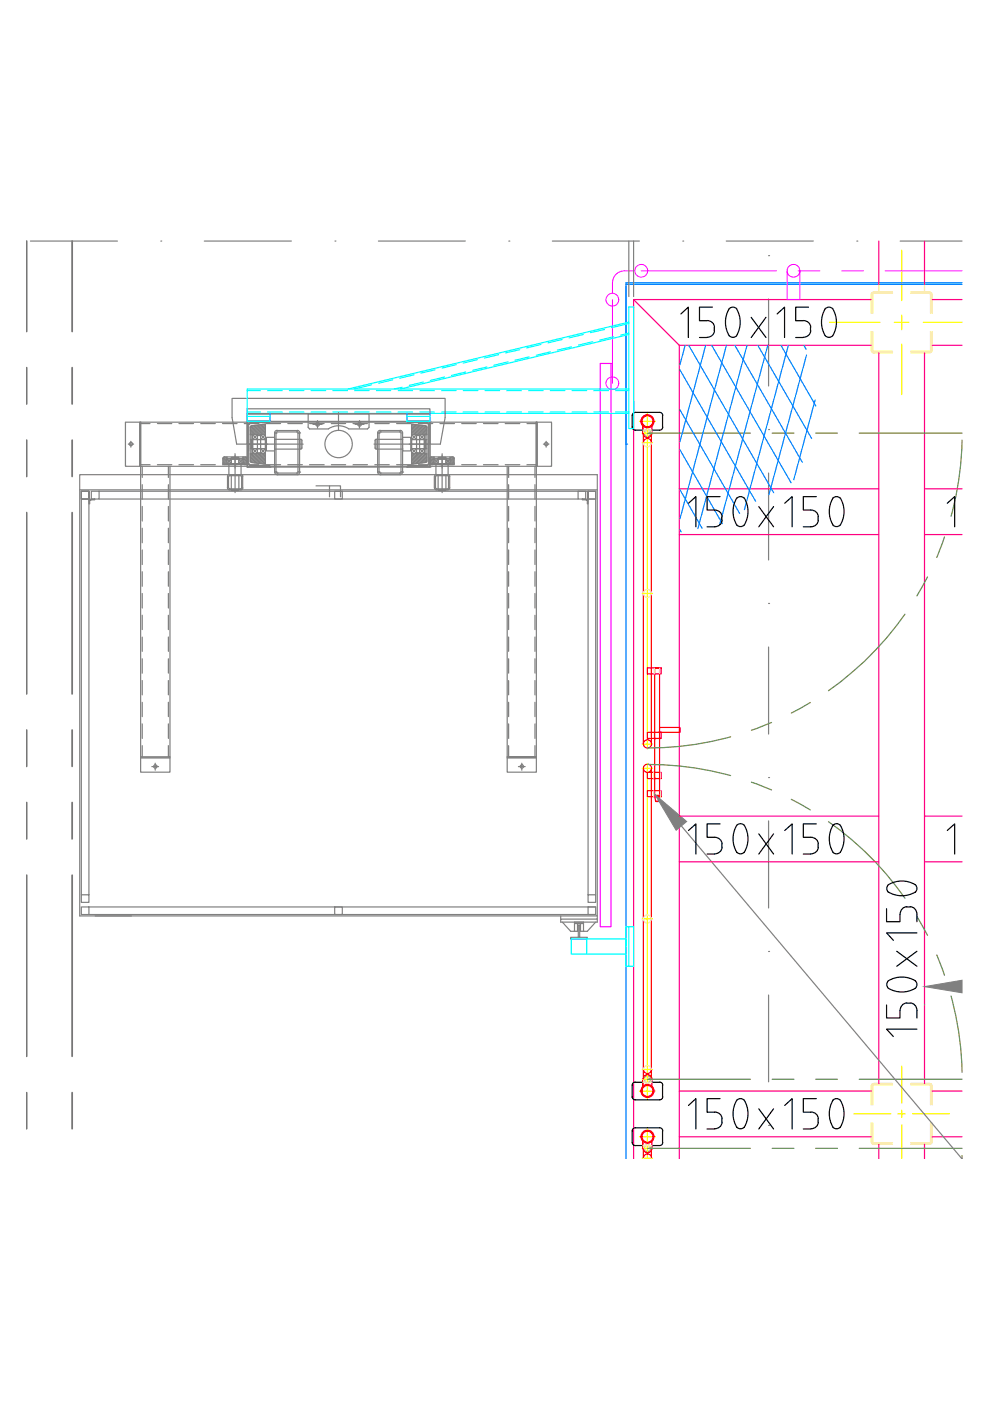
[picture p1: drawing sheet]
<svg xmlns="http://www.w3.org/2000/svg" width="210mm" height="297mm" viewBox="0 0 210 297" stroke-linecap="round" stroke-linejoin="round" font-family="sans-serif">
<!-- layer: WALL -->
<g fill="none" stroke="#767676" stroke-width=".38">
<path d="M5.6 51.1v19.2M15.3 51.1v19.2M5.6 77.9v7.8M15.3 77.9v7.8M5.6 93.3v7.7M15.3 93.3v7.7M5.6 108.7v38.4M15.3 108.7v38.4M5.6 154.8v7.7M15.3 154.8v7.7M5.6 170.2v7.7M15.3 170.2v7.7"/>
<path d="M5.6 185.6v38.4M15.3 185.6v38.4M5.6 231.7v7.6M15.3 231.7v7.6"/>
</g>
<!-- layer: A-GRID -->
<g fill="none" stroke="#808080" stroke-width=".25">
<path d="M6.4 51.1h18.5M34.1 51.1h.1M43.3 51.1h18.5M71 51.1h.1M80.2 51.1h18.5M107.9 51.1h.1M117.1 51.1h18.5M144.8 51.1h.1M154 51.1h18.4M163 54.2h.1M181.7 51.1h.1M190.9 51.1h13.1"/>
<path d="M163 63.4v18.4M163 91.1h.1M163 100.3v18.4M163 127.9h.1M163 137.2v18.4M163 164.9h.1M163 174v18.5M163 201.7h.1M163 211v18.4M163 238.6h.1"/>
</g>
<!-- layer: CL -->
<g fill="none" stroke="#ff0" stroke-width=".25">
<path d="M191.2 53.1v10.6M175.9 68.3h10.7M189.6 68.3h3.1M191.2 66.8v3.1M191.2 73v10.7M195.8 68.3h8.2M135.6 89.3h3.4M136.2 93.9h2.2M136.2 91.8h2.2M137.3 87.4v71.4M136.2 125.8h2.2M136.2 157.7h2.2"/>
<path d="M136.2 162.9h2.2M137.3 161.9v71.3M136.2 194.8h2.2M135.6 231.3h3.4M136.2 226.8h2.2M136.2 228.8h2.2M137.3 239.1v6.6M181 236.1h7.9M190.4 236.1h1.6M191.2 226v7.9M191.2 235.4v1.5M191.2 238.5v7.2"/>
<path d="M193.5 236.1h7.8M135.6 241h3.4M136.2 245.5h2.2M136.2 243.5h2.2"/>
</g>
<!-- layer: HI -->
<g fill="none" stroke="#ffdf7f" stroke-width=".25">
<path d="M184.7 70.3l.1 4.3 .4 .2h4M185.1 70.3v4.1l4.1 .1M186.3 60.3v1.6M189.2 61.9h-4l-.4 .3-.1 4.2M189.2 62.2l-4.1 .1v4.1M193.1 61.9h4l.4 .3 .1 4.2M193.1 62.2l4.1 .1 .1 4.1M196 60.3v1.6M197.3 70.3l-.1 4.1-4.1 .1M197.6 70.3l-.1 4.3-.4 .2h-4M136.3 91.2h1.9M136.4 92.3a.93 .93 0 0 1 .9-1.4 .93 .93 0 0 1 .8 1.4"/>
<path d="M136.4 93.9a.85 .85 0 0 0 .9 .9 .85 .85 0 0 0 .8-.9M138.7 141.6v1.3M138.7 155.3v1.3M139.9 141.6v1.3M139.9 155.3v1.3M138.6 163.8v1.3M138.6 167.7v1.2M140 163.8v1.3M140 167.7v1.2M136.3 229.5h1.9M136.4 228.4a.93 .93 0 0 0 .9 1.3 .93 .93 0 0 0 .8-1.3M136.4 226.8a.85 .85 0 0 1 .9-.9 .85 .85 0 0 1 .8 .9"/>
<path d="M184.7 238.1v4l.3 .4 4.2 .1M185.1 238.1v4.1l4.1 .1M189.2 229.7l-4.2 .1-.3 .4v4M189.2 230l-4.1 .1v4.1M193.1 229.7l4.3 .1 .2 .4v4M193.1 230l4.1 .1 .1 4.1M197.3 238.1l-.1 4.1-4.1 .1M197.6 238.1l-.1 4.3-.4 .2h-4M136.3 242.9h1.9M136.4 243.9a.93 .93 0 0 1 .9-1.3 .93 .93 0 0 1 .8 1.3M136.4 245.5l.1 .2M138.1 245.5v.2"/>
<circle cx="137.3" cy="91.8" r=".54"/>
<circle cx="137.3" cy="125.8" r=".86"/>
<circle cx="137.3" cy="194.8" r=".86"/>
<circle cx="137.3" cy="228.8" r=".52"/>
<circle cx="137.3" cy="243.5" r=".52"/>
</g>
<!-- layer: Platform -->
<path d="M204 60h-71.3v185.7M132.7 60.3h71.3M132.7 94.2h.4" fill="none" stroke="#007fff" stroke-width=".25"/>
<!-- layer: Railing -->
<g fill="none" stroke="#f0f" stroke-width=".21">
<path d="M134.6 57.4h-2.2a2.53 2.53 0 0 0-2.5 2.6v2.2M135.9 57.4h28.7M166.9 57.4v6.1h2.7v-6.1a1.36 1.36 0 0 0-1.9-1.3 1.36 1.36 0 0 0-.4 2.2 1.36 1.36 0 0 0 2.2-.5l.1-.4M169.2 57.4h4.6M178.4 57.4h4.7M187.7 57.4h16.3M129.9 63.6v17.7"/>
<circle cx="136" cy="57.4" r="1.37"/>
<circle cx="129.8" cy="63.5" r="1.37"/>
<circle cx="129.9" cy="81.3" r="1.35"/>
<circle cx="137.2" cy="89.3" r="1.37"/>
</g>
<!-- layer: BOX150 -->
<g fill="none" stroke="#ff007f" stroke-width=".25">
<path d="M186.3 51.1v9.2M196 51.1v9.2M134.3 63.5h50.4M134.3 63.5v182.2M134.3 63.5l9.7 9.7M144 73.2h40.7M144 73.2v172.5M186.3 74.8v154.9M196 74.8v154.9M197.6 63.5h6.4M197.6 73.2h6.4M144 103.6h42.3"/>
<path d="M144 113.3h42.3M196 103.6h8M196 113.3h8M144 173h42.3M196 173h8M144 182.7h42.3M196 182.7h8M144 231.3h40.7M197.6 231.3h6.4M144 241h40.7M186.3 242.6v3.1M196 242.6v3.1"/>
<path d="M197.6 241h6.4"/>
</g>
<!-- layer: EQ -->
<g fill="none" stroke="#f00" stroke-width=".25">
<path d="M136.3 90.3v1.5v-1.2M136.3 91.8a.95 .95 0 0 0 1 1 .95 .95 0 0 0 .9-1M136.4 93.8a.87 .87 0 0 1 .9-.8 .87 .87 0 0 1 .8 .8M136.4 92.3v65.4M138.1 92.3v65.4M138.2 90.3v1.5M137.3 155.3h2.9v1.3h-2.9zM137.3 141.6h2.9v1.3h-2.9zM138.8 141.7h1v26.9M138.8 141.7v26.9M138.8 141.7h1M139.8 154.2l4.4 .1-.1 1h-4.3"/>
<path d="M144.1 154.2v1.1M136.4 162.9v65.5M137.3 163.8h2.9v1.3h-2.9zM137.3 167.7h2.9v1.2h-2.9zM138.1 162.9v65.5M138.8 168.6l.2 1.3h.6l.2-1.3M138.8 168.6h1M139 169.9h.6M136.3 230v-1.2v1.5M136.3 228.8a.95 .95 0 0 1 1-.9 .95 .95 0 0 1 .9 .9v1.5M136.4 226.7a.87 .87 0 0 0 .9 .9 .87 .87 0 0 0 .8-.9M136.3 241.9v1.6"/>
<path d="M136.4 245.5a.87 .87 0 0 1 .9-.8 .87 .87 0 0 1 .8 .8M136.4 243.9v1.8M138.1 243.9v1.8M138.2 241.9v1.6a.95 .95 0 0 1-.9 .9 .95 .95 0 0 1-1-.9"/>
<circle cx="137.3" cy="91.8" r=".7"/>
<circle cx="137.3" cy="89.3" r="1.16"/>
<circle cx="137.3" cy="89.3" r="1.38"/>
<circle cx="137.3" cy="157.7" r=".87"/>
<circle cx="137.3" cy="162.9" r=".87"/>
<circle cx="137.3" cy="228.8" r=".7"/>
<circle cx="137.3" cy="231.3" r="1.16"/>
<circle cx="137.3" cy="231.3" r="1.38"/>
<circle cx="137.3" cy="243.5" r=".7"/>
<circle cx="137.3" cy="241" r="1.16"/>
<circle cx="137.3" cy="241" r="1.38"/>
</g>
<g fill="none" stroke="#b8b85c" stroke-width=".25">
<circle cx="137.3" cy="91.8" r=".66"/>
<circle cx="137.3" cy="228.8" r=".66"/>
<circle cx="137.3" cy="243.5" r=".66"/>
</g>
<!-- layer: 0 -->
<g fill="none" stroke="#000" stroke-width=".25">
<path d="M134 90.5a.66 .66 0 0 0 .7 .7h1.6M138.2 91.2h1.6M139.8 87.4h-5.1a.66 .66 0 0 0-.7 .7v2.5M139.9 87.4a.66 .66 0 0 1 .6 .7M140.5 88.1v2.5M140.5 90.5a.66 .66 0 0 1-.6 .7M134 232.5a.66 .66 0 0 0 .7 .7h5.1M134 239.8v2.4a.66 .66 0 0 0 .7 .7h1.6M134.7 229.5h1.6M134.7 229.4a.66 .66 0 0 0-.7 .7v2.6M138.2 229.5h1.6M139.8 239.1h-5.1a.66 .66 0 0 0-.7 .7"/>
<path d="M139.9 229.4a.66 .66 0 0 1 .6 .7M139.9 239.1a.66 .66 0 0 1 .6 .7M140.5 230.1v2.5M140.5 239.8v2.4M140.5 232.5a.66 .66 0 0 1-.6 .7M138.2 242.9h1.6M140.5 242.2a.66 .66 0 0 1-.6 .7"/>
</g>
<!-- layer: EQ -->
<path d="M138.8 168.6h.1M139.8 168.6h.1" fill="none" stroke="#00f" stroke-width=".25"/>
<!-- layer: PH -->
<g fill="none" stroke="#5d954a" stroke-width=".25">
<path d="M137.3 91.8h21.8M163.7 91.8h4.6M172.9 91.8h4.7M182.2 91.8h21.8M204 93.3a64.4 64.4 0 0 1-2.4 16.1M200.3 113.8l-1.7 4.4M191.9 130.2a67.6 67.6 0 0 1-16.2 16.2M196.7 122.3l-2.3 4M154.9 156.2a66.1 66.1 0 0 1-17.6 2.4M163.6 153.2l-4.3 1.6M171.8 148.9l-4 2.3M137.3 162.1a66.1 66.1 0 0 1 17.6 2.3"/>
<path d="M159.3 165.8l4.3 1.7M167.8 169.5l4 2.2M175.7 174.2a65.6 65.6 0 0 1 16.2 16.2M194.4 194.3l2.3 4M198.6 202.5l1.7 4.3M201.6 211.2a64.4 64.4 0 0 1 2.4 16.1M137.3 228.8h21.8M163.7 228.8h4.6M172.9 228.8h4.7M182.2 228.8h21.8M137.3 243.5h21.8M163.7 243.5h4.6"/>
<path d="M172.9 243.5h4.7M182.2 243.5h21.8M204 245v.7"/>
</g>
<!-- layer: MKD -->
<path d="M138.9 168.5l6.7 5.7-2.2 1.8z" fill="#808080" stroke="#808080" stroke-width=".21"/>
<path d="M144.5 175.1l59.5 70.6" fill="none" stroke="#808080" stroke-width=".25"/>
<!-- layer: Chequrd Plate -->
<g fill="none" stroke="#007fff" stroke-width=".25">
<path d="M144.2 78.4l16 27.9M145.3 73.2l-1.1 4.2M146 73.2l18.1 31.3M149.6 73.2l-5.4 20.5M150.9 73.2l16.8 29.2M154 73.2l-9.8 36.8M155.8 73.2l14.3 24.8M158.4 73.2l-10.4 38.9M160.7 73.2l11.4 19.8M162.8 73.2l-10.2 38.1M165.6 73.2l7.4 12.9M167.1 73.2l-9.3 34.8"/>
<path d="M170.4 73.2l.5 .9M171 75.3l-8 29.6M144.2 95.3l9 15.8M144.2 86.9l12.6 22M172.8 84.8l-4.5 16.9M144.2 112.3l.2 .5M144.2 103.8l4.7 8.2"/>
</g>
<!-- layer: TE -->
<g fill="none" stroke="#000" stroke-width=".25">
<path d="M144.4 66.6l1.5-1.5v6.5M148.3 71.6h1.6M149.9 68a1.53 1.53 0 0 1 1.6 1.4M151.1 65.1h-2.8v2.9h1.6M151.4 69.4v.7M151.5 70.1a1.49 1.49 0 0 1-1.6 1.4M156.2 65.5a5.6 5.6 0 0 1 0 5.7M156.2 65.5a1.1 1.1 0 0 0-1.6 0 5.3 5.3 0 0 0 .2 5.9 1.1 1.1 0 0 0 1.4-.2M159.3 67.3l3.1 4.3M162.4 67.3l-3.1 4.3M164.8 66.6l1.5-1.5v6.5M168.7 71.6h1.6"/>
<path d="M170.3 68a1.53 1.53 0 0 1 1.6 1.4M171.4 65.1h-2.7v2.9h1.6M171.8 69.4v.7M171.9 70.1a1.49 1.49 0 0 1-1.6 1.4M175 65.5l.2-.2a1.11 1.11 0 0 1 1.4 .2 5.3 5.3 0 0 1-.3 5.9 1.11 1.11 0 0 1-1.3-.2 5.6 5.6 0 0 1 0-5.7zM146 106.7l1.5-1.4v6.4M152.7 105.3h-2.8v2.8a2.83 2.83 0 0 1 2.9 .6l.3 .9M153 109.6v.7M153.1 110.3a1.49 1.49 0 0 1-1.6 1.4h-1.6M156.2 105.6a1.09 1.09 0 0 1 1.6 0M156.2 105.6a5.3 5.3 0 0 0 .2 5.9 1.1 1.1 0 0 0 1.4-.2 5.5 5.5 0 0 0 0-5.7M160.9 107.4l3.1 4.3"/>
<path d="M164 107.4l-3.1 4.3M166.4 106.7l1.6-1.4v6.4M173.1 105.3h-2.8v2.8a2.83 2.83 0 0 1 2.9 .6l.3 .9M173.5 109.6v.7M173.5 110.3a1.49 1.49 0 0 1-1.6 1.4h-1.6M176.6 105.6a1.09 1.09 0 0 1 1.6 0M176.6 105.6a5.6 5.6 0 0 0 0 5.7M178.2 105.6a5.3 5.3 0 0 1-.3 5.9 1.1 1.1 0 0 1-1.3-.2M200.8 106.7l1.6-1.4v6.4M146 176.1l1.5-1.4v6.4M152.7 174.7h-2.8v2.8a2.83 2.83 0 0 1 2.9 .6l.3 .8M153 179v.6"/>
<path d="M153.1 179.6a1.49 1.49 0 0 1-1.6 1.4M156.2 175l.2-.2a1.11 1.11 0 0 1 1.4 .2 5.3 5.3 0 0 1-.2 5.9 1.11 1.11 0 0 1-1.4-.2 5.6 5.6 0 0 1 0-5.7zM160.9 176.8l3.1 4.3M164 176.8l-3.1 4.3M166.4 176.1l1.6-1.4v6.4M173.1 174.7h-2.8v2.8a2.83 2.83 0 0 1 2.9 .6l.3 .8M173.5 179v.6M173.5 179.6a1.49 1.49 0 0 1-1.6 1.4M176.6 175a1.09 1.09 0 0 1 1.6 0 5.3 5.3 0 0 1-.3 5.9 1.1 1.1 0 0 1-1.3-.2M176.6 175a5.6 5.6 0 0 0 0 5.7M200.8 176.1l1.6-1.4v6.4M149.9 181.1h1.6"/>
<path d="M170.3 181.1h1.6M188 192.7v2.7h2.8v-1.5M188.4 189.1a5.6 5.6 0 0 0 5.7 0M188.4 187.6a5.3 5.3 0 0 1 5.8 .2 1.1 1.1 0 0 1-.1 1.4M188.4 187.6a1.09 1.09 0 0 0 0 1.6M192.2 192.3h.8M192.3 192.2a1.49 1.49 0 0 0-1.4 1.6M193 192.2a1.49 1.49 0 0 1 1.4 1.6v1.6M194.4 197.8h-6.4l1.4 1.6M188 213.1v2.7h2.8v-1.5M188.4 207.9a5.3 5.3 0 0 1 5.8 .3 1.11 1.11 0 0 1-.1 1.3 5.6 5.6 0 0 1-5.7 0M188.4 207.9a1.09 1.09 0 0 0 0 1.6"/>
<path d="M190.1 201.7l4.3 3.2M192.2 212.7h.8M192.3 212.7a1.49 1.49 0 0 0-1.4 1.5M193 212.7a1.49 1.49 0 0 1 1.4 1.5v1.6M194.4 218.2h-6.4l1.4 1.6M194.4 201.7l-4.3 3.2M146 234.4l1.5-1.5v6.5M149.9 239.4h1.6M151.5 235.8a1.53 1.53 0 0 1 1.6 1.4M152.7 232.9h-2.8v2.9h1.6M153 237.2v.7M153.1 237.9a1.49 1.49 0 0 1-1.6 1.4"/>
<path d="M156.2 239a1.09 1.09 0 0 0 1.6 0M156.2 239a5.3 5.3 0 0 1 .2-5.9 1.1 1.1 0 0 1 1.4 .2 5.5 5.5 0 0 1 0 5.7M160.9 235.1l3.1 4.3M164 235.1l-3.1 4.3M166.4 234.4l1.6-1.5v6.5M170.3 239.4h1.6M171.9 235.8a1.53 1.53 0 0 1 1.6 1.4M173.1 232.9h-2.8v2.9h1.6M173.5 237.2v.7M173.5 237.9a1.49 1.49 0 0 1-1.6 1.4M176.6 233.3a1.09 1.09 0 0 1 1.6 0 5.5 5.5 0 0 1 0 5.7M176.6 239a1.09 1.09 0 0 0 1.6 0"/>
<path d="M176.6 233.3a5.6 5.6 0 0 0 0 5.7"/>
</g>
<!-- layer: DI -->
<g fill="none" stroke="#808080" stroke-width=".25">
<path d="M133.3 51.1v11.8M134.3 51.1v11.8M27.2 94.2h1.1M27.7 93.6v1.2M29.6 89.5v9.4M29.8 89.5h-3.2v9.4h87.1M29.8 89.5h83.9M29.8 89.8h2M29.8 98.5h2M29.8 89.5v71M30.2 98.9v2.3M33.4 89.8h3"/>
<path d="M33.4 98.5h3M35.7 98.9v2.3M36 98.9v61.6h-6.2M37.9 89.8h3.1M37.9 98.5h3.1M42.6 89.8h3M42.6 98.5h3M47.2 89.8h3.1M47.2 98.5h3.1M47.3 97.4l1.1 1.1M47.3 97.1l.8 .9M47.3 97.7l.8 .8"/>
<path d="M47.3 98l.5 .5M47.3 98.3l.2 .2M47.4 97l.7 .7M47.6 96.9h4.7l.1 .3v1l-.3 .3M47.6 98.5h4.5M47.9 96.9l.2 .3M48.1 97.3h3.5zM48.1 97.4l-.5-.5-.3 .1v1.2l.3 .3M48.1 97.3l.9 1v-1l-.9 1zM48.1 96.9v.4M48.1 98.3h3.4M48.4 98.3l.1 .1"/>
<path d="M48.5 98.5h2.6v2.1h-2.6zM48.5 98.3v.2M48.7 98.5v-.2h2.2v.2M49 97.1v.2M49 97.3v1M49.1 97.3h.1M49.2 97h1.3l.1 .1h-1.6zM49.2 84.5h45.2v4l-1 5.7h-2.2v-6.5h-38.8v6.5h-2.2l-1-5.7zM49.8 96.2v8.3M50.6 97.1v1.2l.9-1v1M50.6 97.3l.9 1M51.1 98.4l.1 .1"/>
<path d="M51.1 98.3v.2M51.3 98.3l.2 .2M51.5 97.1l.9 .9M51.5 97.4l.9 .9M51.5 97.7l.8 .7M51.5 97.9l.6 .6M51.5 98.2l.3 .3M51.5 96.9v.4M51.6 96.9l.8 .8M51.8 89.8h3.1M51.8 98.5h3.1M51.9 96.9l.5 .5"/>
<path d="M52.2 96.9l.2 .2M52.4 89.3h.1M52.4 99h.1M52.4 89.3h38.8v9.7h-38.8zM52.4 86.7h38.8v1h-38.8zM52.5 94.2h11.8M52.7 98.4h.1M52.7 90h.1M52.7 90v8.4M52.8 98.4l.3 .3M53.1 98.7h.1M53.1 89.6h.1"/>
<path d="M53.1 94.2h-.4v1.4M53.1 98.7h3.9M53.1 95.1h3.2M53.1 91.8l.3 .4h-.3M53.1 96.2h.3M53.1 97.8l.2 .3M53.1 97.5l.5 .6M53.1 97.3l.8 .8M53.1 97l1.2 1.2M53.1 96.7l1.5 1.5M53.1 96.4l1.8 1.9M53.1 92.1v.1"/>
<path d="M53.1 91.5l.6 .7M53.1 91.2l.8 1M53.1 90.9l1.1 1.3M53.1 90.7l1.4 1.5M53.1 89.6l-.3 .4M53.1 96.2l2.2 2.1M53.1 90.4l1.9 1.9M53.2 90.3l3.1-.4v8.5l-3-.3-.2-.2v-7.3zM53.2 90.3l2.1 2M53.4 93.2v1.9l-.2-.1v-1.7zM53.4 92.1h.2v4.2h-.2zM53.5 93.2h.1"/>
<path d="M53.5 95.1h.1M53.5 93.2v1.9M53.5 96.3l2.1 2.1M53.5 90.3l1.9 1.9M53.6 95.1l1 1.1M53.7 96.2l2.2 2.2M53.7 90.2l2 2M54 96.2l2.2 2.2M54 90.2l2 2M54.2 96.2l2.1 2M54.2 90.1l2 2.1M54.5 90.1l1.8 1.8"/>
<path d="M54.5 96.2l1.8 1.7M54.6 92.2l-1 1v1.9h2.7M54.6 92.2h-1l1 1M54.6 95.1l-1 1.1h1M54.6 92.3h.7M54.6 96h.7M54.6 92.2l.1 .1M54.6 92.2v4M54.7 96l1.6 1.6M54.8 90.1l1.5 1.5M55 96l1.3 1.3M55 90.1l1.3 1.2"/>
<path d="M55.3 96h.1M55.3 92.2l1 1h-3.2M55.3 92.2h1l-1 1M55.3 96.2h1M55.3 90l1 1.1M55.3 92.2v4M55.3 95.1l1 1.1M55.4 96.2l.9 .8M55.5 90l.8 .8M55.7 96.2l.6 .5M55.8 90l.5 .5M56 96.2l.3 .3"/>
<path d="M56 89.9l.3 .3M56.3 96.2h.1M56.3 95.1l-1 1.1M56.4 89.8h3.1M56.4 98.5h3.1M56.5 92.7h1.7v2.9h-1.7zM56.5 93h-.2v2.3h.2M57 98.7h.1M57 89.6h-3.9M57 98.7l.3 .3M57.2 89.3h-4.8v9.7h4.8M57.2 89.3h.1"/>
<path d="M57.2 99h.1M57.2 87.7v1.6h-4.8v-1.6h4.8v1.6h-4.8M57.3 89.3l-.3 .3M58.2 91.8h.1M58.2 93.1h5.6M58.2 95.2h5.6M58.2 91.8v8.3M58.5 91.8h.1M58.5 91.8v8.2M58.7 91.3h4.3M58.8 91.2l-.5 .3-.1 .3M58.8 91.6h4.1"/>
<path d="M58.8 91.5l-.3 .3M61 89.8h3.1M61 98.5h3.1M62.9 91.6h.1M62.9 91.5l.3 .3M63 91.3h.1M63 91.2l.3 .1 .3 .5M63.2 91.8h.1M63.2 91.8v8.2M63.5 91.8h.1M63.5 91.8v8.3M63.8 93.1l.2 .2v1.7l-.2 .2z"/>
<path d="M65.6 89.8h3.1M65.6 98.5h3.1M66.4 90h1.9M67.3 89.2v1.6M69.7 90.9h-4.1l-.3-.3v-2.9h12.9v2.9l-.3 .3h-4M70.2 89.8h3.1M70.2 98.5h3.1M71.8 87.5v3.8M73.9 90.9a3.9 3.9 0 0 0-4.3 0M74.9 89.8h3M74.9 98.5h3M75.3 90h1.9"/>
<path d="M76.2 89.2v1.6M79.3 94.2h11.7M79.5 89.8h3M79.5 98.5h3M79.5 93.3l.2-.2v2.1l-.2-.2zM79.7 93.1h5.7M79.7 95.2h5.7M80.1 91.8h.1M80.1 91.8v8.3M80.4 91.8h.1M80.4 91.8v8.2M80.6 91.3h.1"/>
<path d="M80.6 91.3h4.2M80.6 91.2l-.5 .3v.3M80.6 91.6h.1M80.6 91.6h4.2M80.6 91.5l-.2 .3M84.1 89.8h3M84.1 98.5h3M84.8 91.6h.1M84.8 91.5l.3 .3M84.8 91.3h.1M84.8 91.2l.3 .1 .3 .5M85 91.8v8.2"/>
<path d="M85.4 92.7h1.7v2.9h-1.7zM85.4 91.8v8.3M86.3 99h.1M86.3 87.7v1.6h4.9v-1.6h-4.9v1.6h4.9M86.5 89.6h.1M86.5 98.7h.1M86.5 89.6h4M86.6 89.6l-.3-.3h4.9v9.7h-4.9M86.6 98.7l-.3 .3M87.1 93h.2v2.3h-.2M87.3 95.1h3.2M87.3 95.1l1 1.1"/>
<path d="M87.3 96.2h.1M87.5 89.9l-.2 .3M87.6 96.2l-.3 .3M87.8 90l-.5 .5M87.9 96.2l-.6 .5M88 90l-.7 .8M88.2 96.2l-.9 .8M88.3 90l-1 1.1M88.3 96h.1M88.3 92.2l-1 1h3.2M88.3 92.2v4M88.3 92.2h-1l1 1"/>
<path d="M88.3 95.1l-1 1.1h1M88.3 92.3h.7M88.3 96h.7M88.5 90.1l-1.2 1.2M88.6 96l-1.3 1.3M88.7 89.8h3.1M88.7 98.5h3.1M88.8 90.1l-1.5 1.5M88.9 96l-1.6 1.6M89 92.2l1 1v1.9h-2.7M89 92.2l-.1 .1M89 92.2v4"/>
<path d="M89 92.2h1l-1 1M89 95.1l1 1.1h-1M89 96.2l-1.7 1.7M89 90.1l-1.7 1.8M89.3 96.2l-2 2M89.3 90.1l-2 2.1M89.5 90.2l-1.9 2M89.6 96.2l-2.3 2.2M89.8 90.2l-1.9 2M89.8 96.2l-2.2 2.2M90 92.1h.1v4.2h-.1zM90 93.2h.1"/>
<path d="M90 95.1h.1M90 95.1l-1 1.1M90.1 96.3l-2.1 2.1M90.1 90.3l-1.9 1.9M90.1 93.2v1.9M90.2 93.2l.1 .1v1.7l-.1 .1zM90.2 90.3l-2.9-.4v8.5l2.9-.3M90.2 90.3l.3 .3v7.1l-.3 .4 .3-.3M90.3 90.3l-2 2M90.4 96.2l-2.1 2.1M90.5 90.4l-1.9 1.9M90.5 89.6h.1"/>
<path d="M90.5 98.7h.1M90.5 98.7h-4M90.5 97.5l-.6 .6M90.5 97.3l-.9 .8M90.5 97l-1.2 1.2M90.5 96.7l-1.5 1.5M90.5 96.4l-1.9 1.9M90.5 96.2h-.4M90.5 92.1l-.1 .1M90.5 91.8l-.4 .4h.4M90.5 91.5l-.6 .7M90.5 91.2l-.9 1"/>
<path d="M90.5 90.9l-1.2 1.3M90.5 90.7l-1.5 1.5M90.5 89.6l.4 .4M90.8 90h.1M90.8 98.4h.1M90.8 90v8.4M90.9 98.4l-.4 .3M91.2 99h.1M91.2 89.3h.1M91.4 96.9l-.2 .2M91.5 96.9h4.5l.3 .3M91.5 96.9l-.3 .3v1.1l.3 .2 .5-.6"/>
<path d="M91.7 96.9l-.5 .5M92 97.3h3.5zM92 96.9l-.8 .8M92 98.3h3.4M92 97.1l-.8 .9M92 97.4l-.8 .9M92 97.7l-.7 .7M92 98.2l-.2 .3M92 96.9v.4M92.3 98.3l-.3 .2M92.4 98.5h2.6v2.1h-2.6zM92.4 98.4l-.1 .1"/>
<path d="M92.4 98.3v.2M92.6 98.5v-.2h2.2v.2M92.9 97.1l.2-.1h1.3l.1 .1zM92.9 97.1v1.2l-.9-1v1M92.9 97.3l-.9 1M93.3 89.8h3.1M93.3 98.5h3.1M93.7 96.2v8.3M94.5 97.3h.1M94.5 97.3l.9 1v-1l-.9 1zM94.5 97.1v.2M94.5 97.3v1"/>
<path d="M95 98.3v.2M95.1 98.3l-.1 .1M95.4 96.9v.4M95.7 96.9l-.3 .3M95.9 96.9l-.5 .5M96.2 97l-.8 .7M96.3 97.4l-1.1 1.1M96.3 97.1l-.9 .9M96.3 97.7l-.8 .8M96.3 98l-.5 .5M96.3 98.3l-.2 .2M96.3 97.2v1"/>
<path d="M96.3 98.2l-.3 .3h-4.5M97.9 89.8h3.1M97.9 98.5h3.1M102.5 89.8h3.1M102.5 98.5h3.1M107.1 89.8h3.1M107.1 98.5h3.1M107.5 98.9v61.6h6.2M107.8 98.9v2.3M111.7 89.8h2M111.7 98.5h2M113.4 98.9v2.3"/>
<path d="M113.7 98.9v-9.4v9.4M113.7 89.5h3.2v9.4h-3.2M113.7 89.5v71M113.9 89.5v9.4M115.2 94.2h1.2M115.8 93.6v1.2M16.9 103.9h109.7M17.2 104.2h1.7v1.6h-1.7zM17.2 105.8h1.7M18.9 106h.1v.8h-.1zM19.3 105.8h.8v.2h-.8zM19.4 104.2h1.6v1.6h-1.6z"/>
<path d="M21 104.2h105.3v85.5M21 105.8h101.6M30.2 102.8v3M30.2 107.4v3.1M30.2 112v3.1M30.2 116.6v3.1M35.7 102.8v3M35.7 107.4v3.1M35.7 112v3.1M35.7 116.6v3.1M48.2 101v2.5l.4 .4M48.4 101.1v2.3"/>
<path d="M48.6 100.6h2.5M48.6 100.6l-.4 .4M49 103.9h1.6l-.2 .1h-1.2zM49 100.6v3.3M50.6 100.6v3.3M51.1 100.6l.4 .4M51.2 101l-.2-.1h-2.3l-.2 .1M51.2 101.1v2.4l-2.5 .1-.2-.2M51.4 101l.1 2.5-.4 .4M58.2 100.1l.3 .4 .3 .1M58.2 100.1h.1M58.5 100l.3 .3"/>
<path d="M58.5 100h.1M58.7 100.6h.1M58.7 100.6h4.3M58.8 100.3h.1M58.8 100.3h4.1M62.9 100.3h.1M63 100.6h.1M63.2 100h.1M63.2 100l-.3 .3M63.5 100.1h.1M63.6 100.1l-.3 .4-.3 .1M67 103h5.2v2.3"/>
<path d="M69.9 103v2.3M71 104.2h1.6v1.6h-1.6zM80.1 100.1l.2 .4 .3 .1M80.1 100.1h.1M80.4 100h.1M80.4 100l.2 .3M80.6 100.6h.1M80.6 100.6h4.2M80.6 100.3h.1M80.6 100.3h4.2M84.8 100.3h.1M84.8 100.6h.1"/>
<path d="M85 100h.1M85.1 100l-.3 .3M85.4 100.1l-.3 .4-.3 .1M85.4 100.1h.1M92.1 101v2.5M92.1 103.5l.4 .4M92.3 101.1v2.3l.2 .2M92.5 100.9h2.4l.2 .1M92.5 100.6h2.4M92.5 100.6l-.4 .4M92.5 100.9l-.2 .1M92.9 103.9h1.6l-.2 .1h-1.2z"/>
<path d="M92.9 100.6v3.3M94.5 100.6v3.3M94.9 100.6l.4 .4M95.1 101.1v2.3M95.1 103.4l-.2 .2h-2.4M95.3 101v2.5l-.4 .4M107.8 102.8v3M107.8 107.4v3.1M107.8 112v3.1M107.8 116.6v3.1M113.4 102.8v3M113.4 107.4v3.1"/>
<path d="M113.4 112v3.1M113.4 116.6v3.1M122.6 104.2h1.6v1.6h-1.6zM123.5 105.8h.8v.2h-.8zM124.5 106h.2v.8h-.2zM124.7 104.2h1.6v1.6h-1.6v-1.6v87.1h1.6v-1.6h-1.6M124.7 105.8h1.6M30.2 121.2v3.1M30.2 125.8v3.1M30.2 130.4v3.1M30.2 135.1v3M30.2 139.7v3"/>
<path d="M35.7 121.2v3.1M35.7 125.8v3.1M35.7 130.4v3.1M35.7 135.1v3M35.7 139.7v3M107.8 121.2v3.1M107.8 125.8v3.1M107.8 130.4v3.1M107.8 135.1v3M107.8 139.7v3M113.4 121.2v3.1M113.4 125.8v3.1"/>
<path d="M113.4 130.4v3.1M113.4 135.1v3M113.4 139.7v3M30.2 144.3v3M30.2 148.9v3M30.2 153.5v3.1M30.2 158.1v2.4M35.7 144.3v3M35.7 148.9v3M35.7 153.5v3.1M35.7 158.1v2.4M107.8 144.3v3"/>
<path d="M107.8 148.9v3M107.8 153.5v3.1M107.8 158.1v2.4M113.4 144.3v3M113.4 148.9v3M113.4 153.5v3.1M113.4 158.1v2.4M29.8 160.5h6.2v3.2h-6.2zM29.8 160.7h6.2M32.2 162.5h1.4M32.9 161.8v1.5M107.5 160.5v3.2h6.2v-3.2"/>
<path d="M107.5 160.7h6.2M109.9 162.5h1.5M110.6 161.8v1.5M113.7 160.5h-6.2h6.2M17.2 189.7v-85.5h1.7h-1.7v1.6h1.7v-1.6v87.1h-1.7v-1.6h1.7M17.2 192.3h1.7v1.6h-1.7zM18.9 193.9h107.4M18.9 192.3h107.4M20.2 194.2h106.4v-93.6h-109.7v93.6h11M71 192.3h1.6v1.6h-1.6zM118.9 194.2v.7M119.2 195.5l1.8 2h1.4v-1.7"/>
<path d="M121.8 195.5v2M121.8 195.8h1.9M122.6 198.7v-2.6h.3v2.6h-1.9v.4h3.5v-.4h-1.6M123.7 195.5v2M124.7 192.3h1.6v1.6h-1.6zM126.3 195.5l-1.8 2h-1.4v-1.7M126.6 194.2v.7h-7.7v.6h7.7v-.6M196 213h.1"/>
<circle cx="27.8" cy="94.1" r=".36"/>
<circle cx="67.3" cy="90" r=".4"/>
<circle cx="71.8" cy="94.1" r="2.9"/>
<circle cx="76.2" cy="90" r=".4"/>
<circle cx="115.8" cy="94.1" r=".36"/>
<circle cx="19.2" cy="106" r=".11"/>
<circle cx="124.4" cy="106" r=".11"/>
<circle cx="32.9" cy="162.5" r=".36"/>
<circle cx="110.7" cy="162.5" r=".36"/>
</g>
<path d="M196 209.2l8-1.4v2.7z" fill="#808080" stroke="#808080" stroke-width=".21"/>
<path d="M127.3 77.1h2.3v119.4h-2.3z" fill="none" stroke="#f0f" stroke-width=".25"/>
<g fill="none" stroke="#0ff" stroke-width=".25">
<path d="M133.3 68.3l-59.5 14.2M133.3 70.9l-48.4 11.6M52.4 88.3h4.8v1h-4.8zM52.4 87.6h80.9M57.2 87.6v.7M86.3 88.3h4.9v1h-4.9zM86.3 87.6v.7M91.2 87.6v.7M133.3 82.5h-80.9v5.8M134.3 85.1v5.8h-1v-25.8h1v22.5M121.1 199.1h3.3v3.2h-3.3zM124.4 199.1h8.3v3.2h-8.3"/>
<path d="M133.3 196.5h1v8.4h-1M132.7 200.7v-4.2h.6v8.4h-.6v-2.6"/>
</g>
<!-- layer: 0 -->
<g fill="none" stroke="#0ff" stroke-width=".25">
<path d="M87.8 79.5l-3 .7M92.3 78.4l-3 .7M94.2 79.9l-3 .8M96.7 77.3l-3 .7M98.7 78.9l-3 .7M101.2 76.3l-3 .7M103.2 77.8l-3 .7M105.7 75.2l-3 .7M107.7 76.7l-3 .7M110.2 74.1l-3 .7M112.2 75.7l-3 .7M114.7 73l-3 .8"/>
<path d="M116.7 74.6l-3 .7M119.2 72l-3 .7M121.2 73.5l-3 .7M123.7 70.9l-3 .7M125.7 72.4l-3 .8M128.2 69.9l-3 .6M130.1 71.4l-3 .7M133.3 68.6l-3.7 .9M133.3 70.6l-1.7 .4M52.4 82.8h2.8M52.4 87.3h2.8M56.7 82.8h3.1"/>
<path d="M56.7 87.3h3.1M61.4 82.8h3M61.4 87.3h3M66 82.8h3.1M66 87.3h3.1M70.6 82.8h3.1M70.6 87.3h3.1M75.2 82.8h3M75.2 87.3h3M78.8 81.6l-3.7 .9M79.8 82.8h3.1M79.8 87.3h3.1"/>
<path d="M83.3 80.5l-3 .8M84.4 82.8h3.1M84.4 87.3h3.1M85.3 82.1l-1.7 .4M89 82.8h3.1M89 87.3h3.1M89.8 81l-3 .7M93.7 82.8h3M93.7 87.3h3M98.2 82.8h3.1M98.2 87.3h3.1M102.8 82.8h3.1"/>
<path d="M102.8 87.3h3.1M107.5 82.8h3M107.5 87.3h3M112.1 82.8h3.1M112.1 87.3h3.1M116.7 82.8h3.1M116.7 87.3h3.1M121.3 82.8h3.1M121.3 87.3h3.1M125.9 82.8h3.1M125.9 87.3h3.1M130.5 82.8h2.8"/>
<path d="M130.5 87.3h2.8"/>
</g>
</svg>
